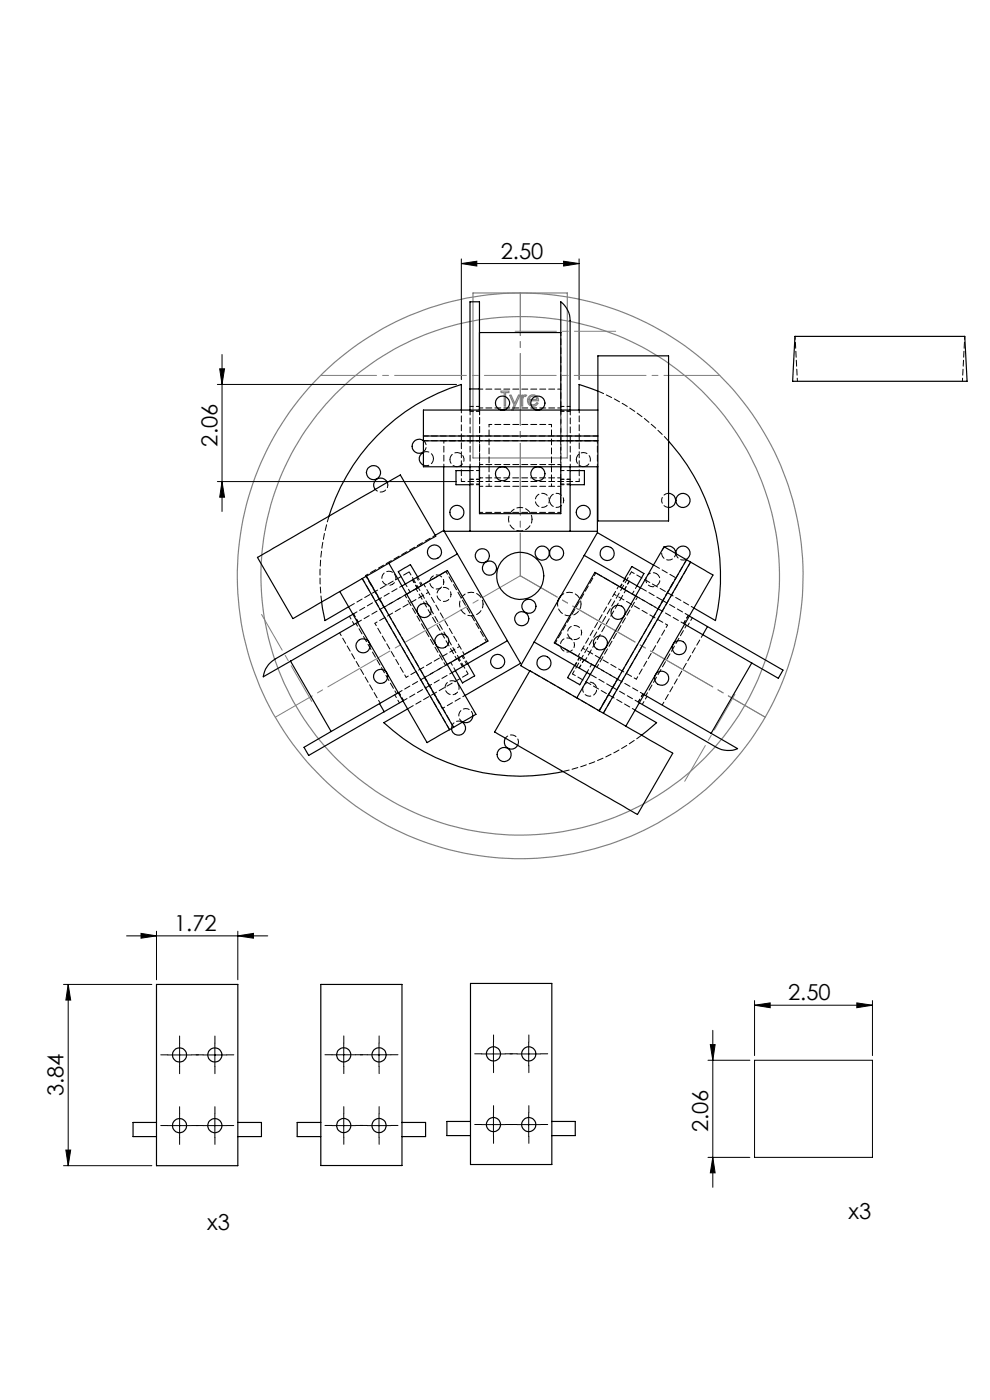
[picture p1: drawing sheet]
<svg xmlns="http://www.w3.org/2000/svg" width="210mm" height="297mm" viewBox="0 0 210 297" stroke-linecap="round" stroke-linejoin="round" font-family="sans-serif">
<defs><g id="words">
<g font-size="4.7">
<text x="106.2" y="54.9">2.50</text>
<text x="46.1" y="94.7" transform="rotate(-90 46.1 94.7)">2.06</text>
<text x="36.9" y="197.5">1.72</text>
<text x="167.2" y="212.2">2.50</text>
<text x="13.5" y="232.6" transform="rotate(-90 13.5 232.6)">3.84</text>
<text x="150.2" y="240.2" transform="rotate(-90 150.2 240.2)">2.06</text>
<text x="43.9" y="260.8">x3</text>
<text x="180" y="258.6">x3</text>
</g>
</g></defs>
<g fill="none" stroke="#000" stroke-width=".21">
<path d="M97.9 55.9l3.2-.5v1zM97.9 54.9v25.6M97.9 55.9h24.9M119.6 55.4l3.2 .5-3.2 .5zM122.8 54.9v25.6M46.6 78.2h1l-.5 3.4zM47.1 75.2v33.3M46.1 81.6h50.7M46.1 102.2h50.7M47.1 102.2l.5 3.3h-1zM26.8 198.5h30M29.9 198l3.3 .5-3.3 .5z"/>
<path d="M33.2 197.6v10.3M50.4 198.5l3.4-.5v1zM50.4 197.6v10.3M13.5 208.8h18.7M14.5 208.8l.5 3.4h-1zM14.5 208.8v38.5M151.2 218.6v33.3M160.1 213.3l3.3-.5v1zM160.1 212.3v11.6M160.1 213.3h25M181.8 212.8l3.3 .5-3.3 .5zM185.1 212.3v11.6"/>
<path d="M35.6 238.8h5M35.6 223.8h5M38.1 221.3v5M38.1 236.3v5M43.1 238.8h5M43.1 223.8h5M45.6 221.3v5M45.6 236.3v5M70.4 238.8h5M70.4 223.8h5M72.9 221.3v5M72.9 236.3v5"/>
<path d="M77.9 238.8h5M77.9 223.8h5M80.4 221.3v5M80.4 236.3v5M102.2 238.6h5M102.2 223.6h5M104.7 221.1v5M104.7 236.1v5M109.7 238.6h5M109.7 223.6h5M112.1 221.1v5M112.1 236.1v5"/>
<path d="M150.2 224.9h8.9M150.7 221.6h1l-.5 3.3zM160.1 224.9h25v20.6h-25zM13.5 247.3h18.7M14 244h1l-.5 3.3zM150.2 245.5h8.9M151.2 245.5l.5 3.3h-1z"/>
</g>
<g fill="none" stroke="#808080" stroke-width=".25">
<path d="M100.3 62.2h20v35h-20zM106.3 83h1.7v.3h-.8v2.8h-.2v-2.8h-.7zM108.1 83.8h.3l.8 1.8 .8-1.8h.3l-1.4 3.2h-.4l.5-1.1zM110.6 83.8h.3v.4l.2-.3 .4-.1 .2 .1-.2 .2a.72 .72 0 0 0-.6 1.1v.9h-.3zM112.1 84.3a1.19 1.19 0 0 1 1.3-.5 1.19 1.19 0 0 1 .8 1.2h-2a.9 .9 0 0 0 .7 .9 .9 .9 0 0 0 1-.5l.2 .1a1.21 1.21 0 0 1-1.7 .5 1.21 1.21 0 0 1-.3-1.7zM112.5 84.2a.91 .91 0 0 1 1.4 .5h-1.7z"/>
<circle cx="110.3" cy="122.2" r="60"/>
<circle cx="110.4" cy="122.2" r="55"/>
</g>
<g fill="none" stroke="#000" stroke-width=".21" stroke-dasharray="15.2 1.3 1.3 1.3">
<path d="M35.6 238.8h-1.5M35.6 223.8h-1.5M38.1 236.3v-1.5M38.1 221.3v-1.5M38.1 226.3v1.5M40.6 238.8h1.5M40.6 223.8h1.5M43.1 238.8h-1.5M43.1 223.8h-1.5M45.6 236.3v-1.5M45.6 221.3v-1.5M45.6 226.3v1.5"/>
<path d="M48.1 238.8h1.5M48.1 223.8h1.5M70.4 238.8h-1.5M70.4 223.8h-1.5M72.9 236.3v-1.5M72.9 221.3v-1.5M72.9 226.3v1.5M75.4 238.8h1.5M75.4 223.8h1.5M77.9 238.8h-1.5M77.9 223.8h-1.5M80.4 236.3v-1.5"/>
<path d="M80.4 221.3v-1.5M80.4 226.3v1.5M82.9 238.8h1.5M82.9 223.8h1.5M102.2 238.6h-1.5M102.2 223.6h-1.5M104.7 236.1v-1.5M104.7 221.1v-1.5M104.7 226.1v1.5M107.2 238.6h1.5M107.2 223.6h1.5M109.7 238.6h-1.5"/>
<path d="M109.7 223.6h-1.5M112.2 236.1v-1.5M112.2 221.1v-1.5M112.2 226.1v1.5M114.7 238.6h1.5M114.7 223.6h1.5M38.1 241.3v1.5M45.6 241.3v1.5M72.9 241.3v1.5M80.4 241.3v1.5M104.7 241.1v1.5M112.2 241.1v1.5"/>
</g>
<path d="M110.4 122.1v-60M110.4 122.1l51.9 30M110.4 122.1l-52 30" fill="none" stroke="#808080" stroke-width=".21" stroke-dasharray="15.2 1.3 1.3 1.3" stroke-dashoffset="6.2"/>
<path d="M152.7 79.6h-84.7" fill="none" stroke="#808080" stroke-width=".21" stroke-dasharray="15.2 1.3 1.3 1.3" stroke-dashoffset="3.4"/>
<path d="M109.3 70.3h21.3M66.1 148.8l-10.6-18.4M155.9 147.3l-10.7 18.4" fill="none" stroke="#808080" stroke-width=".21" stroke-dasharray="15.2 1.3 1.3 1.3" stroke-dashoffset="6.5"/>
<g fill="#000">
<path d="M97.9 55.9l3.2-.5v1zM119.6 55.4l3.2 .5-3.2 .5z"/>
<path d="M47.1 102.2l.5 3.3h-1zM46.6 78.2h1l-.5 3.4z"/>
<path d="M50.4 198.5l3.4-.5v1zM29.9 198l3.3 .5-3.3 .5z"/>
<path d="M160.1 213.3l3.3-.5v1zM181.8 212.8l3.3 .5-3.3 .5z"/>
<path d="M14 244h1l-.5 3.3zM14.5 208.8l.5 3.4h-1z"/>
<path d="M151.2 245.5l.5 3.3h-1zM150.7 221.6h1l-.5 3.3z"/>
</g>
<g fill="none" stroke="#000" stroke-width=".25">
<path d="M101.7 70.6h17.3M126.8 75.5h15v35h-15zM168.6 71.4h36l.5 9.5h-37zM89.8 93.5v5.5h37M89.8 93.5a1.49 1.49 0 0 0-2 .2 1.49 1.49 0 0 0 0 2 1.49 1.49 0 0 0 2 .1M89.8 96a1.49 1.49 0 0 0-.9 1.3 1.49 1.49 0 0 0 .9 1.4M89.8 92.5h37M89.8 93.5h37M89.8 92.5v1M94.1 99v13.7h32.6v-13.7M97.9 87v-5.4a42.5 42.5 0 0 0-28.1 27.9M99.7 99.8h-3v3h3"/>
<path d="M99.7 87v-23h2v23M99.7 99v13.7M99.7 82.5h2M101.7 99v10h17.3v-10M119 87v-23a5.1 5.1 0 0 1 1.9 4v19M120.9 99.8h3.1v3h-3.1M120.9 99v13.7M126.8 87h-37v5.5M126.8 83l-4-1.4v5.4M141.8 93.6a42.4 42.4 0 0 1 10 38.1l-4.6-2.7M54.6 118.2l30.3-17.5 7.5 13-30.3 17.5zM82.2 102.4a1.5 1.5 0 0 0-2.2-.8 1.5 1.5 0 0 0-.4 2.3"/>
<path d="M82.5 119.5l18.5 32-4.8 2.8M92.3 113.6l1.8-1.1 2.9 5M97 117.5l-11.7 6.8M97 117.5l10.6 18.4M101.7 101.4h.1M123.9 117.8l12 6.9M123.9 117.8l-10.6 18.4M123.9 117.8l2.8-4.8 11.9 6.9M141 116.1a1.53 1.53 0 0 1 2.3 1.2M141.8 104.7a1.5 1.5 0 0 1 1.5 1.5 1.5 1.5 0 0 1-1.5 1.5M143.4 117.3a1.51 1.51 0 0 1 2.3-1.2 1.51 1.51 0 0 1-.2 2.6M145.6 118.7l-4.7-2.7-18.6 32.1"/>
<path d="M145.6 118.7l-18.5 32.1M145.6 118.7l.9 .5M146.5 119.2l4.7 2.8-18.4 32.1M146.5 119.2l-18.5 32.1M68.2 127.7l.7 4 5-3M72.1 125.5l18.5 32 4.8-2.7M74.9 130.3l-16.6 9.5a5.2 5.2 0 0 0-2.5 3.8l5.8-3.3M75.8 132l-14.2 8.3M76.8 122.7l18.6 32.1M77.7 122.2l18.5 32.1M86.3 126l8.6-5 8.6 15-8.6 5M88.6 122.4l-1.5-2.6-1.1 .6-1.5 .9 1.5 2.6"/>
<path d="M107.6 135.9l-11.7 6.8M107.6 135.9l2.8 4.8-11.7 6.8M113.3 136.2l11.9 6.9M113.3 136.2l-2.8 5 1.9 1.1M119 126.4l-.4 .5-.3 .7M132.5 122.8l1.5-2.6 .8 .4 1.8 1.1-1.5 2.6M134.8 126.4l-8.6-5-8.6 15 8.6 5M145.2 132.4l14.3 8.2M146.2 130.7l19.9 11.5-1 1.7-5.6-3.3M150.1 132.9l-1 1.8M61.6 140.3l8.6 14.9M80.5 149.3l1 1.7"/>
<path d="M81.5 151l-16 9.3-1-1.8 5.7-3.3M84.5 147l-14.3 8.2M85.5 148.7l-4 2.3M86.5 150.4l-5.1 2.9a42.7 42.7 0 0 0 38.1 10.4M96.2 154.3l-.8 .5M98 153.2a1.49 1.49 0 0 1 0 2.6 1.49 1.49 0 0 1-2.2-1.3M99.2 140.8l1.5 2.6-2.5 1.4-1.6-2.5M100.3 151.8a1.47 1.47 0 0 1-2.2 1.4M107.2 156.6a1.49 1.49 0 0 0 .5 2.1 1.49 1.49 0 0 0 2.1-.6M112.4 142.3l30.3 17.5-7.5 13-30.3-17.5zM121.9 141.2l-1.5 2.6 2.6 1.5 1.5-2.6M134.7 150.7l4.6 2.6-3.2 2.7"/>
<path d="M136.6 147.4l19.9 11.4a5.1 5.1 0 0 1-4.5-.2l-16.4-9.5M159.5 140.6l-8.7 15M33.2 208.8h17.2v38.5h-17.2zM68.1 208.8h17.2v38.5h-17.2zM99.8 208.6h17.3v38.4h-17.3zM33.2 238.1h-5v3h5M50.4 238.1h5.1v3h-5.1M68.1 238.1h-5.1v3h5.1M85.3 238.1h5v3h-5M99.8 237.9h-5v3h5M117.1 237.9h4.9v3h-4.9"/>
<circle cx="106.6" cy="85.5" r="1.5"/>
<circle cx="114.1" cy="85.5" r="1.51"/>
<circle cx="79.2" cy="100.3" r="1.51"/>
<circle cx="92.2" cy="117.1" r="1.49"/>
<circle cx="96.9" cy="108.7" r="1.49"/>
<circle cx="102.3" cy="117.9" r="1.51"/>
<circle cx="106.6" cy="100.5" r="1.5"/>
<circle cx="114.1" cy="100.5" r="1.51"/>
<circle cx="115" cy="117.3" r="1.51"/>
<circle cx="118.1" cy="117.3" r="1.5"/>
<circle cx="123.7" cy="108.7" r="1.49"/>
<circle cx="128.8" cy="117.4" r="1.49"/>
<circle cx="144.9" cy="106.2" r="1.5"/>
<circle cx="77" cy="137" r="1.5"/>
<circle cx="90" cy="129.5" r="1.5"/>
<circle cx="93.7" cy="136" r="1.5"/>
<circle cx="103.8" cy="120.5" r="1.51"/>
<circle cx="110.4" cy="122.2" r="5"/>
<circle cx="110.7" cy="131.3" r="1.51"/>
<circle cx="112.2" cy="128.6" r="1.51"/>
<circle cx="127.4" cy="136.4" r="1.49"/>
<circle cx="131.1" cy="129.9" r="1.51"/>
<circle cx="144.1" cy="137.4" r="1.5"/>
<circle cx="80.7" cy="143.5" r="1.51"/>
<circle cx="105.6" cy="140.3" r="1.49"/>
<circle cx="115.4" cy="140.6" r="1.49"/>
<circle cx="140.3" cy="143.9" r="1.51"/>
<circle cx="106.9" cy="160.1" r="1.49"/>
<circle cx="38.1" cy="238.8" r="1.5"/>
<circle cx="38.1" cy="223.8" r="1.51"/>
<circle cx="45.6" cy="223.8" r="1.5"/>
<circle cx="45.6" cy="238.8" r="1.5"/>
<circle cx="72.9" cy="223.8" r="1.5"/>
<circle cx="72.9" cy="238.8" r="1.51"/>
<circle cx="80.4" cy="223.8" r="1.51"/>
<circle cx="80.4" cy="238.8" r="1.5"/>
<circle cx="104.7" cy="223.6" r="1.5"/>
<circle cx="104.7" cy="238.6" r="1.5"/>
<circle cx="112.2" cy="223.6" r="1.5"/>
<circle cx="112.2" cy="238.6" r="1.5"/>
</g>
<g fill="none" stroke="#000" stroke-width=".21" stroke-dasharray="1.3 .6" stroke-dashoffset=".2">
<path d="M89.8 92.5h37M89.8 95.8a1.5 1.5 0 0 0 0-2.3M99.7 93.5v-6.5M101.7 87v6.5M121 87v6.5M126.8 93.5h-37M141.8 104.6a1.5 1.5 0 0 0-1.5 1.5 1.5 1.5 0 0 0 1.5 1.5M146.5 119.2l-18.5 32.1M77.7 122.2l18.5 32.1M118.3 127.6a2.5 2.5 0 0 0 2.2 3 2.5 2.5 0 0 0 2.8-2.5M140.6 127.4l5.6 3.3M95.4 154.8l-18.5-32.1"/>
<path d="M127.1 150.8l18.5-32.1M135.6 149.1l-5.7-3.3"/>
</g>
<path d="M101.7 99v-12M119 99v-12M74.9 130.3l5.5-3.2M86.3 126l-10.4 6M134.9 126.4l10.3 6M91 145.5l-5.5 3.2M94.9 141l-10.4 6M100.3 151.8a1.5 1.5 0 0 0-2.3-1.3 1.5 1.5 0 0 0 .2 2.7M126.2 141.3l10.4 6" fill="none" stroke="#000" stroke-width=".21" stroke-dasharray="1.3 .6" stroke-dashoffset=".3"/>
<g fill="none" stroke="#000" stroke-width=".21" stroke-dasharray="1.3 .6" stroke-dashoffset=".6">
<path d="M168.6 71.3l.5 9.6M99.7 87.2h2M101.7 93.5h-2M101.7 86.2h-2M101.7 87.2h-2M101.7 98.5h17.3M101.7 86.5h17.3M101.7 99.8h-2M119 93.5v-23M119 87.2h2M119 82.5h-17.3M121 93.5h-2.1"/>
<path d="M121 86.2h-2M121 87.2h-2M121 93.5h5.7M121 99.8h-2M204.1 80.9l.5-9.6M99.7 102.7h2M99.7 101.7h2M99.7 102.8h2M101.7 101.4h17.2M101.7 108.7h17.2M101.7 101.7h-2M118.9 102.7h2.1"/>
<path d="M118.9 101.7h2.1M119 103.2h-17.3M119 102.8h2M121 101.7h-2.1M72 134.2l8.7 15M74.1 130.7l1 1.8M75 130.2l1 1.8M76 132l-1-1.8M80.4 127.1l1 1.7M80.4 127.1l-2.9-5M86 123.9l1 1.7M87.5 123l1 1.8"/>
<path d="M88.5 124.8l-1-1.8M89.4 124.3l-1-1.8M89.6 124.1l-1-1.7M89.9 123.9l8.6 15M96.9 139.8l-8.7-14.9M97.1 139.6l1 1.8M103.2 136.1l-8.6-14.9M122.6 139.3l8.6-15M122.9 139.4l-1 1.8M123 139.5l-1 1.7M123.3 128.1a2.5 2.5 0 0 0-1.6-2.3 2.5 2.5 0 0 0-2.7 .5M123.9 140l-1 1.7"/>
<path d="M126.4 121.5l-8.6 14.9M132.5 125.1l1-1.8M132.5 122.8l-1 1.7M132.6 122.8l-1 1.8M132.7 125.2l-8.6 14.9M133.5 123.3l-1 1.8M134.1 126l1-1.7M135.2 126.6l-8.6 15M139.2 121.7a1.5 1.5 0 0 0-1.8 .3M139.6 129.1l1-1.7M145 132.3l1-1.8M145.6 132.6l-8.6 15"/>
<path d="M145.9 132.8l1-1.8M146 130.5l-1 1.8M147.2 129l-13.3-7.7M83.7 147.4l1 1.7M84.1 147.2l-8.6-15M84.6 146.9l1 1.7M85.6 148.6l-1-1.7M90 143.8l1 1.7M94.5 141.2l-8.6-15M95.6 140.5l1 1.8M98.1 141.4l-1-1.8M99 140.9l-1-1.8"/>
<path d="M99.2 140.8l-1-1.8M110 157.4a1.5 1.5 0 0 0-1.1-1.4 1.5 1.5 0 0 0-1.7 .6M121.4 143l13.3 7.6M122.9 141.7l1-1.7M124.5 142.7l1-1.8M125.8 144.9a1.5 1.5 0 0 0-1.8 .3M129.9 145.8l1.1-1.8M129.9 145.8l-2.8 5M135.4 148.9l1-1.7M136.2 149.4l1-1.7M136.4 147.2l-1 1.7M140.5 149.6l8.6-15"/>
</g>
<g fill="none" stroke="#000" stroke-width=".21" stroke-dasharray="1.3 .6" stroke-dashoffset=".7">
<path d="M94.2 93.5h5.5M94.2 93.5v5.5M97.9 87v15.1M99.7 93.5v5.5M101.7 93.5v5.5M103.7 90v13.2M117 90h-13.3M117 90v13.2M121 99v-5.5M126.7 99v-5.5M79.6 103.8a1.5 1.5 0 0 0 1.7 .5 1.5 1.5 0 0 0 1-1.4M92.3 113.6l-14.8 8.5"/>
<path d="M116.5 106.1a1.5 1.5 0 0 0-2.1-1.3 1.5 1.5 0 0 0-.4 2.5 1.5 1.5 0 0 0 2.5-.7v-.5M119.6 106.1a1.5 1.5 0 0 0-2.1-1.3 1.5 1.5 0 0 0-.4 2.5 1.5 1.5 0 0 0 2.4-.7l.1-.5M122.9 102.1v-15.1M79.5 132.2l11.4-6.5M79.5 132.2l6.6 11.5M83.2 124a1.5 1.5 0 0 0 .2-2.5 1.5 1.5 0 0 0-2.4 .8 1.5 1.5 0 0 0 1.8 1.8l.4-.1M85.3 124.3l-4.9 2.8M94.2 123.5a1.5 1.5 0 0 0-2.2-1.4 1.5 1.5 0 0 0-.4 2.5 1.5 1.5 0 0 0 2.5-.6l.1-.5M95.7 126.1a1.5 1.5 0 0 0-2.1-1.4 1.5 1.5 0 0 0-.4 2.5 1.5 1.5 0 0 0 2.4-.6l.1-.5M121.9 136.8a1.5 1.5 0 0 0-2.1-1.3 1.5 1.5 0 0 0-.5 2.4 1.5 1.5 0 0 0 2.5-.6l.1-.5M123.4 134.2a1.5 1.5 0 0 0-2.1-1.4 1.5 1.5 0 0 0-.4 2.5 1.5 1.5 0 0 0 2.4-.6l.1-.5M141.6 132.6l-11.4-6.5"/>
<path d="M143.3 122.6l-2.7 4.8M86.1 143.7l11.4-6.6M91 145.5l4.9-2.8M93.8 150.3l4.9-2.8M93.8 150.3l-2.8-4.8M96.6 147.2a1.5 1.5 0 0 0 .2-2.5 1.5 1.5 0 0 0-2.4 .9 1.5 1.5 0 0 0 1.8 1.8l.4-.2M112.4 142.3l14.7 8.5M135 144.1l6.6-11.5M135 144.1l-11.4-6.6"/>
</g>
<path d="M97.9 102.1h25M118.9 101.4v-7.9M88.2 124.9l-6.8 3.9M96.8 139.8l-6.8 3.9M132.7 125.2l6.9 3.9M133.9 121.3l-12.5 21.7M99.3 143l-12.5-21.7M124.1 140.1l6.9 3.9" fill="none" stroke="#000" stroke-width=".21" stroke-dasharray="1.3 .6" stroke-dashoffset=".5"/>
<path d="M118.9 108.7v-7.3M94.6 121.2l-6.4 3.7M103.2 136.1l-6.4 3.7M117.8 136.4l6.3 3.7M126.4 121.5l6.3 3.7M140.6 127.4l-4.7-2.7M143.3 122.6l-4.7-2.7M125.2 143.1l4.7 2.7" fill="none" stroke="#000" stroke-width=".21" stroke-dasharray="1.3 .6" stroke-dashoffset="-.2"/>
<path d="M97 99a1.5 1.5 0 0 0 1.4-1.6 1.5 1.5 0 0 0-1.5-1.4 1.5 1.5 0 0 0-1.5 1.5M101.7 93.5h.1M123.8 99a1.5 1.5 0 0 0 1.4-1.6 1.5 1.5 0 0 0-1.5-1.4 1.5 1.5 0 0 0-1.5 1.5M69.8 109.5a42.5 42.5 0 0 0-1.6 18.2M82.3 102.9l-.1-.6M139.6 129.1h.1M90 143.8v-.1M95.8 154.5h.1M98.1 153.2a1.5 1.5 0 0 0-2.3 1.3M119.5 163.7a42.5 42.5 0 0 0 16.6-7.7" fill="none" stroke="#000" stroke-width=".21" stroke-dasharray="1.3 .6"/>
<path d="M89.8 98.7a1.5 1.5 0 0 0 2.1-1.4M91.9 97.3a1.5 1.5 0 0 0-2.1-1.4M143.4 117.3a1.5 1.5 0 0 0 2.1 1.4M137.1 122.5a1.5 1.5 0 0 0 .8 1.9 1.5 1.5 0 0 0 1.9-.8 1.5 1.5 0 0 0-.6-1.9M123.7 145.8a1.5 1.5 0 0 0 .8 1.8 1.5 1.5 0 0 0 1.9-.7 1.5 1.5 0 0 0-.6-2" fill="none" stroke="#000" stroke-width=".21" stroke-dasharray="1.3 .6" stroke-dashoffset=".1"/>
<path d="M95.4 97.5a1.5 1.5 0 0 0 1.5 1.5M122.2 97.5a1.5 1.5 0 0 0 1.5 1.5M112.9 110.1a2.5 2.5 0 0 0-3.6-2.2 2.5 2.5 0 0 0-.5 4.2 2.5 2.5 0 0 0 4-1.3l.1-.7M141 116.1a1.5 1.5 0 0 0 .1 2.5 1.5 1.5 0 0 0 2.2-1.3M102.5 128.1a2.5 2.5 0 0 0-3.6-2.2 2.5 2.5 0 0 0-.5 4.2 2.5 2.5 0 0 0 4-1.3l.1-.7M109.8 158.1l.2-.7" fill="none" stroke="#000" stroke-width=".21" stroke-dasharray="1.3 .6" stroke-dashoffset=".4"/>
<path d="M141.8 93.6a42.5 42.5 0 0 0-15-10.6M86.8 121.3l-12.8 7.4M86.5 150.4l12.8-7.4" fill="none" stroke="#000" stroke-width=".21" stroke-dasharray="1.3 .6" stroke-dashoffset="-.1"/>
<use href="#words"/>
</svg>
